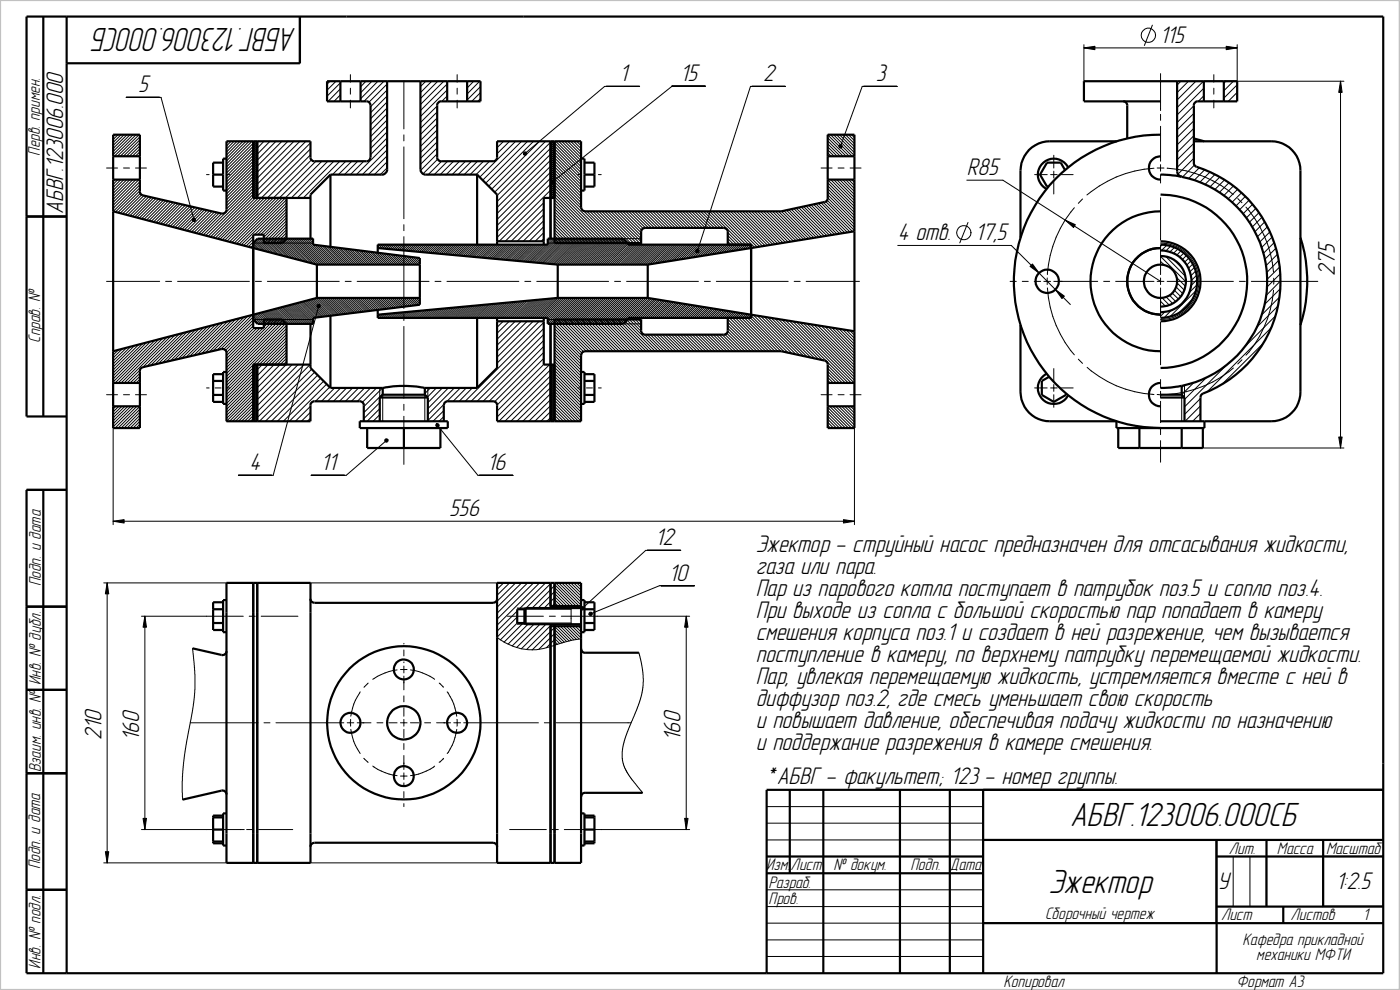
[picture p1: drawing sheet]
<svg xmlns="http://www.w3.org/2000/svg" width="297mm" height="210mm" viewBox="0 0 297 210" stroke-linecap="round" stroke-linejoin="round" font-family="sans-serif">
<defs><g id="words">
<g font-size="7.2">
<text x="62.9" y="5.9" transform="rotate(-180 62.9 5.9)">АБВГ.123006.000СБ</text>
<text x="227" y="175.3">АБВГ.123006.000СБ</text>
<text x="222.4" y="189.4">Эжектор</text>
</g>
<g font-size="5.1">
<text x="246" y="9.1">115</text>
<text x="131.4" y="17.2">1</text>
<text x="144.3" y="17.2">15</text>
<text x="161.9" y="17.2">2</text>
<text x="185.8" y="17.2">3</text>
<text x="29.3" y="19.6">5</text>
<text x="205.1" y="37.1">R85</text>
<text x="13.4" y="45.4" transform="rotate(-90 13.4 45.4)">АБВГ.123006.000</text>
<text x="190.5" y="51">4 отв.</text>
<text x="206.9" y="51">17,5</text>
<text x="283.2" y="58.5" transform="rotate(-90 283.2 58.5)">275</text>
<text x="53" y="99.7">4</text>
<text x="68.1" y="99.7">11</text>
<text x="103.4" y="99.7">16</text>
<text x="95.3" y="109.5">556</text>
<text x="139" y="115.7">12</text>
<text x="160.3" y="117.2">Эжектор - струйный насос предназначен для отсасывания жидкости,</text>
<text x="141.9" y="123.1">10</text>
<text x="160.3" y="121.8">газа или пара.</text>
<text x="160.3" y="126.5">Пар из парового котла поступает в патрубок поз.5 и сопло поз.4.</text>
<text x="160.3" y="131.2">При выходе из сопла с большой скоростью пар попадает в камеру</text>
<text x="160.3" y="135.8">смешения корпуса поз.1 и создает в ней разрежение, чем вызывается</text>
<text x="160.3" y="140.5">поступление в камеру, по верхнему патрубку перемещаемой жидкости.</text>
<text x="160.3" y="145.2">Пар, увлекая перемещаемую жидкость, устремляется вместе с ней в</text>
<text x="160.3" y="149.8">диффузор поз.2, где смесь уменьшает свою скорость</text>
<text x="160.3" y="154.5">и повышает давление, обеспечивая подачу жидкости по назначению</text>
<text x="21.5" y="156.9" transform="rotate(-90 21.5 156.9)">210</text>
<text x="29.5" y="157.1" transform="rotate(-90 29.5 157.1)">160</text>
<text x="144.4" y="157.1" transform="rotate(-90 144.4 157.1)">160</text>
<text x="160.3" y="159.1">и поддержание разрежения в камере смешения.</text>
<text x="162.6" y="166.4">*АБВГ - факультет; 123 - номер группы.</text>
<text x="258.3" y="188.6">У</text>
<text x="283.4" y="188.7">1:2.5</text>
</g>
<g font-size="3.6">
<text x="8.4" y="33.1" transform="rotate(-90 8.4 33.1)">Перв. примен.</text>
<text x="8.5" y="72.7" transform="rotate(-90 8.5 72.7)">Справ. №</text>
<text x="8.6" y="124.3" transform="rotate(-90 8.6 124.3)">Подп. и дата</text>
<text x="8.6" y="163.8" transform="rotate(-90 8.6 163.8)">Взаим. инв. № Инв. № дубл.</text>
<text x="8.6" y="184.4" transform="rotate(-90 8.6 184.4)">Подп. и дата</text>
<text x="162.6" y="184.7">Изм.Лист № докум.</text>
<text x="193.2" y="184.7">Подп. Дата</text>
<text x="260.7" y="181.1">Лит.</text>
<text x="270.9" y="181.1">Масса</text>
<text x="281.4" y="181.1">Масштаб</text>
<text x="163" y="188.4">Разраб.</text>
<text x="163.1" y="191.9">Пров.</text>
<text x="221.7" y="194.9">Сборочный чертеж</text>
<text x="259" y="195.1">Лист</text>
<text x="273.8" y="195.1">Листов</text>
<text x="289.1" y="195.1">1</text>
<text x="263.6" y="200.5">Кафедра прикладной</text>
<text x="266.5" y="203.8">механики МФТИ</text>
<text x="8.6" y="205.5" transform="rotate(-90 8.6 205.5)">Инв. № подл.</text>
<text x="212.9" y="209.5">Копировал</text>
<text x="262.3" y="209.5">Формат А3</text>
</g>
</g></defs>
<g fill="none" stroke="#000" stroke-width=".21">
<path d="M70 17.2l-.6 .7M71.3 17.2l-1.9 1.9M72.2 17.6l-2.8 2.8M72.2 18.8l-2.6 2.7M74.3 15.8v1.6M74.3 18.7v1.3M77.6 17.2l-1.1 1.2M78.9 17.2l-2.4 2.5M80.2 17.2l-3.7 3.8M81.4 17.2l-4.2 4.3M82.1 17.8l-3.8 3.9M82.1 19.1l-3.5 3.5"/>
<path d="M85.7 17.1v10.2M90.3 17.2l-1.1 1.2M91.6 17.2l-2.4 2.4M92.9 17.2l-3.7 3.7M94.1 17.2l-4.9 5M94.9 17.8l-5.7 5.7M94.9 19.1l-5.7 5.6M97 15.8v1.6M97 18.7v1.3M99.2 17.2l-.1 .2M100.5 17.2l-1.4 1.5M101.8 17.2l-2.7 2.7"/>
<path d="M101.9 18.4l-2.8 2.8M101.9 19.6l-1.8 1.9M135.7 18.3h-7.4l-16.9 14.3M142.6 18.3h.1M142.6 18.3h7M142.6 18.3l-25.4 20.3M166.6 18.3h-7.4l-11.2 35M190.3 18.3h-7.4l-4.6 12.7M230 10.2h32.5M230 9.5v7.7M244.5 5.3l-1.7 4.4M246.2 15.6v7.9"/>
<path d="M250.5 17.2l-.8 .8M252.1 17.2l-2.4 2.4M253.7 17.2l-4 4M255.3 17.2l-5.6 5.6M255.4 18.7l-5.7 5.7M255.4 17.2h29.7M257.5 15.8v1.6M257.5 18.7v1.3M260.1 17.2l-.5 .5M261.7 17.2l-2.1 2.1M262.5 19.6l-1.9 1.9M262.5 18l-2.9 2.8"/>
<path d="M262.5 9.5v7.7M284.4 17.2v77.8M22.6 35.6h2.3M24.4 38.1l-.4 .4M24.4 28.6l-.4 .4M25 38.1l-1 1M25.1 28.6l-1.1 1M25.7 38.1l-1.7 1.7M25.7 28.6l-1.7 1.6M26.2 35.6h1.3M26.3 38.1l-2.3 2.3M26.3 28.6l-2.3 2.3"/>
<path d="M26.8 20.7h7.4l6.9 25.9M26.9 38.1l-2.9 2.9M27 28.6l-3 2.9M27.6 38.1l-3.6 3.6M27.6 28.6l-3.6 3.5M28.2 38.1l-4.2 4.2M28.2 28.6l-4.2 4.2M28.7 35.6h2.4M28.8 38.1l-4.8 4.8M28.9 28.6l-4.6 4.5M29.5 38.1l-5.5 5.5M29.5 28.6l-4.6 4.5"/>
<path d="M29.7 38.6l-5.7 5.6M29.7 39.2l-5.7 5.6M29.7 39.8l-5.2 5.2M29.7 29l-4.2 4.1M29.7 29.7l-3.5 3.4M29.7 30.3l-2.9 2.8M29.7 30.9l-2.3 2.2M29.7 31.6l-1.6 1.5M29.7 32.2l-1 .9M29.7 32.9l-.4 .2M43.8 37h.6M45.6 37h1.3"/>
<path d="M48.2 37h.6M48.4 30l-.4 .4M49 30l-1 1M49.7 30l-1.7 1.6M50.3 30l-2.3 2.3M50.9 30l-2.9 2.9M51.6 30l-3.6 3.5M52.2 30l-4.2 4.2M52.8 30l-4.8 4.8M53.5 30l-5.5 5.4M53.7 39.6l.9 .9M53.7 39.2l.9 .8"/>
<path d="M53.7 38.8l.9 .8M53.7 38.4l.9 .8M53.7 37.9l.9 .9M53.7 37.5l.9 .9M53.7 37.1l.9 .8M53.7 36.7l.9 .8M53.7 36.2l.9 .9M53.7 35.8l.9 .9M53.7 35.4l.9 .8M53.7 35l.9 .8M53.7 34.5l.9 .9M53.7 34.1l.9 .9"/>
<path d="M53.7 33.7l.9 .8M53.7 33.3l.9 .8M53.7 32.9l.9 .8M53.7 32.4l.9 .9M53.7 32l.9 .9M53.7 31.6l.9 .8M53.7 31.2l.9 .8M53.7 30.7l.9 .9M53.7 30.3l.9 .9M53.7 30.4l-5.7 5.7M53.7 31.7l-5.7 5.6M53.7 32.9l-5.7 5.7"/>
<path d="M53.7 34.2l-5.7 5.7M53.7 35.5l-5.7 5.6M53.7 36.7l-5.7 5.7M53.7 38l-5.7 5.7M53.7 39.3l-10.6 10.5M53.8 30l.8 .7M53.9 30l-.2 .2M54.2 30l.4 .3M54.3 30l-.6 .6M54.6 30.6l-.9 .9M54.6 31l-.9 .9M54.6 31.9l-.9 .8"/>
<path d="M54.6 32.3l-.9 .8M54.6 33.1l-.9 .9M54.6 33.6l-.9 .8M54.6 34.4l-.9 .9M54.6 34.8l-.9 .9M54.6 35.7l-.9 .8M54.6 36.1l-.9 .9M54.6 37l-.9 .8M54.6 37.4l-.9 .8M54.6 38.2l-.9 .9M54.6 38.7l-.9 .8M54.6 39.5l-.9 .8"/>
<path d="M54.6 39.9l-.9 .9M54.7 30l-6.7 6.7M56 30l-8 8M57.3 30l-9.3 9.2M58.5 30l-10.5 10.5M59.8 30l-11.8 11.8M61.1 30l-13.1 13.1M62.4 30l-14.4 14.3M63.6 30l-20 20M64.9 30l-20.2 20.2M65.9 30.3l-20.2 20.2M65.9 31.6l-19.2 19.2"/>
<path d="M65.9 32.9l-18.2 18.1M66.1 33.9l-17.4 17.4M67 34.2l-17.3 17.4M68.3 34.2l-17.6 17.6M69.6 34.2l-7.8 7.8M70.8 34.2l-7.7 7.8M72.1 34.2l-7.8 7.8M72.2 20.1l-1.3 1.4M72.2 21.4l-.1 .1M73.4 34.2l-2.9 2.8M74.3 21.3v1.6M74.6 34.2l-2.8 2.8"/>
<path d="M75.9 34.2l-2.8 2.8M77.2 34.2l-2.9 2.8M82.1 33.1l-4 3.9M82.1 20.4l-3.5 3.5M82.1 21.6l-3.5 3.6M82.1 22.9l-3.5 3.6M82.1 24.2l-3.5 3.5M82.1 25.4l-3.5 3.6M82.1 26.7l-3.5 3.6M82.1 28l-3.5 3.5M82.1 29.3l-3.5 3.5M82.1 30.5l-6.5 6.5"/>
<path d="M82.1 31.8l-5.2 5.2M82.1 34.3l-2.7 2.7M82.1 35.6l-1.4 1.4M85.7 28.6v1.3M85.7 31.2v15.2M92.8 22.5l-3.6 3.5M92.8 23.7l-3.6 3.6M92.8 25l-3.6 3.5M92.8 26.3l-3.6 3.5M92.8 27.6l-3.6 3.5M92.8 28.8l-3.6 3.5M92.8 30.1l-3.6 3.5"/>
<path d="M92.8 31.4l-3.6 3.5M92.8 32.6l-3.6 3.6M92.8 33.8l-3.1 3.1M93.7 34.2l-2.9 2.8M94.9 20.4l-1.2 1.1M95 34.2l-2.9 2.8M96.2 34.2l-2.8 2.8M97 21.3v1.6M97.5 34.2l-2.8 2.8M98.8 34.2l-2.9 2.8M100 34.2l-2.8 2.8M101.3 34.2l-2.8 2.8"/>
<path d="M101.9 20.9l-.6 .6M102.6 34.2l-2.9 2.8M103.8 34.2l-2.8 2.8M105.6 30l-.1 .1M106.8 30l-1.3 1.3M108.1 30l-2.6 2.6M109.4 30l-7.6 7.6M110.7 30l-8.3 8.2M111.9 30l-8.9 8.9M113.2 30l-9.5 9.5M114.5 30l-10.2 10.1M115.7 30l-10.8 10.8"/>
<path d="M116.8 39.6l11.9 12M116.8 38.4l13.2 13.2M116.8 37.1l6.5 6.5M116.8 35.8l6.5 6.5M116.8 34.5l6.5 6.6M116.8 33.3l6.5 6.5M116.8 32l6.5 6.5M116.8 30.7l6.5 6.6M116.8 31.6l.8 .8M116.8 30.3l.8 .9M116.8 39.2l.8 .8M116.8 38.8l.8 .8"/>
<path d="M116.8 37.9l.8 .9M116.8 37.5l.8 .9M116.8 36.7l.8 .8M116.8 36.2l.8 .9M116.8 35.4l.8 .8M116.8 35l.8 .8M116.8 34.1l.8 .9M116.8 33.7l.8 .8M116.8 32.9l.8 .8M116.8 32.4l.8 .9M116.8 31.2l.8 .8M116.8 30l.8 .7"/>
<path d="M117 30l-11.5 11.5M117.3 30l6 6M117.4 30l-.6 .6M117.6 39.8l11.7 11.8M117.6 38.6l5.8 5.7M117.6 37.3l5.7 5.7M117.6 36l5.7 5.7M117.6 34.8l5.7 5.6M117.6 33.5l5.7 5.7M117.6 32.2l5.7 5.7M117.6 30.9l5.7 5.7M117.6 30.2l-.8 .8"/>
<path d="M117.6 30.6l-12.1 12.2M117.6 31l-.8 .9M117.6 31.5l-.8 .8M117.6 31.9l-12.1 12.1M117.6 32.3l-.8 .8M117.6 32.7l-.8 .9M117.6 33.1l-12.1 12.2M117.6 33.6l-.8 .8M117.6 34l-.8 .8M117.6 34.4l-12.1 12.2M117.6 34.8l-.8 .9M117.6 35.3l-.8 .8"/>
<path d="M117.6 35.7l-12.1 12.1M117.6 36.1l-.8 .9M117.6 36.5l-.8 .9M117.6 37l-12.1 12.1M117.6 37.4l-.8 .8M117.6 37.8l-.8 .9M117.6 38.2l-12.1 12.2M117.6 38.7l-.8 .8M117.6 39.1l-.8 .8M117.6 39.5l-11.7 11.7M117.6 39.9l-.8 .9M117.9 30l5.4 5.3"/>
<path d="M118.5 30l4.8 4.7M119.2 30l4.1 4.1M119.8 30l3.5 3.4M120.4 30l2.9 2.8M121.1 30l2.2 2.2M121.7 30l1.6 1.5M122.3 30l1 .9M122.6 37h.5M123 30l.3 .3M124.4 37h1.3M127 37h.6M174.2 35.6h2.3"/>
<path d="M175.6 39.4l5.7 5.7M175.6 38.8l5.7 5.6M175.6 38.1l5.7 5.7M175.6 33.1h.1M175.6 32.4l.8 .7M175.6 31.8l1.4 1.3M175.6 31.2l2 1.9M175.6 30.5l2.7 2.6M175.6 29.9l3.3 3.2M175.6 29.3l3.9 3.8M175.6 28.6l4.6 4.5M176.2 28.6l4.6 4.5"/>
<path d="M176.2 38.1l5.1 5.1M176.8 28.6l4.5 4.4M176.9 38.1l4.4 4.4M177.5 28.6l3.8 3.8M177.5 38.1l3.8 3.8M177.8 35.6h1.3M178.1 28.6l3.2 3.1M178.1 38.1l3.2 3.2M178.7 28.6l2.6 2.5M178.8 38.1l2.5 2.5M179.4 28.6l1.9 1.9M179.4 38.1l1.9 1.9"/>
<path d="M180 28.6l1.3 1.2M180 38.1l1.3 1.3M180.3 35.6h2.4M180.6 28.6l.7 .6M180.7 38.1l.6 .6M205.1 38.2h7.7l33.4 21.5M219.5 37h2.7M222.9 37h1.4M223.6 32.9v2.7M223.6 36.3v1.5M223.6 38.5v2.6M225 37h2.7"/>
<path d="M244.8 35.7a24.3 24.3 0 0 0-14.2 5.7M245.5 35.6h1.4M246.2 24.3v1.2M246.2 26.8v7.4M246.2 34.9v1.4M246.2 37v1.8M247.6 35.7a23.5 23.5 0 0 1 14 5.6M253.3 33.6l-3.4 3.4M253.3 32l-3.6 3.5M253.3 30.4l-3.6 3.5M253.3 28.8l-3.6 3.5M253.3 27.2l-3.6 3.5"/>
<path d="M253.3 25.6l-3.6 3.6M253.3 24l-3.6 3.6M253.3 22.4l-3.6 3.6M253.4 35l-2.5 2.5M254.4 35.6l-2.2 2.2M255.4 20.3l-1.2 1.2M255.6 36l-2.2 2.2M256.7 36.5l-2.1 2.2M257.5 21.3v1.6M257.8 37l-2.1 2.1M258.8 37.5l-2.1 2.1M259.8 38.1l-2.1 2.1"/>
<path d="M260.7 38.8l-2 2M261.7 39.5l-2.1 2M262.5 21.2l-.3 .3M22.6 59.7h11.3M29.7 40.5l-4.7 4.6M29.8 41l-4.3 4.2M30.1 41.3l-4.1 4M30.5 41.5l-4 4M31.1 41.6l-4 4M31.6 41.7l-4 4.1M32.1 41.9l-4 4M32.6 42l-4 4"/>
<path d="M33.1 42.1l-4.1 4M33.7 42.2l-4.2 4.1M34.2 42.3l-4.1 4.1M34.7 42.5l-4.1 4M35.1 59.7h1.3M35.2 42.5l-4.1 4.2M35.7 42.7l-4.1 4.1M36.2 42.8l-4.1 4.1M36.7 42.9l-4.1 4.2M37.3 43.1l-4.2 4.1M37.7 59.7h15.2M37.8 43.2l-4.2 4.1"/>
<path d="M38.3 43.3l-4.2 4.2M38.8 43.4l-4.2 4.2M39.3 43.5l-4.2 4.2M39.8 43.6l-4.2 4.3M40.3 43.8l-4.2 4.2M40.9 43.9l-4.3 4.2M41.4 44l-4.3 4.3M41.9 44.1l-4.3 4.3M42.4 44.2l-4.3 4.3M42.9 44.4l-4.3 4.2M43.4 44.4l-4.3 4.4M43.9 44.6l-4.3 4.3"/>
<path d="M44.5 44.7l-4.4 4.4M45 44.8l-4.4 4.4M45.5 45l-4.4 4.3M46 45.1l-4.3 4.3M46.5 45.2l-4.3 4.4M47 45.3l-4.4 4.4M53.7 41.7l.2 .3M53.7 41.3l.7 .7M53.7 40.9l.9 .8M53.7 40.5l.9 .8M53.7 40l.9 .9M53.7 40.6l-9.5 9.5"/>
<path d="M53.7 41.8l-8.5 8.6M53.7 50.1l-2 2M53.7 50.7l-1.5 1.5M53.7 51.4l-1 .9M53.7 52l-.5 .5M53.7 51.5l1.5 1.5M53.7 52.3l.4 .4M53.7 51.9l1 .9M53.9 51.3l1.9 1.8M54.1 51.1l2.2 2.2M54.2 59.7h1.3M54.4 50.9l2.5 2.6"/>
<path d="M54.6 40.8l-.9 .8M54.6 41.2l-.8 .8M54.6 50.7l2.9 2.9M54.8 42l-8.6 8.6M54.9 50.6l3.2 3.2M55.4 50.6l3.3 3.3M55.8 50.6l3.4 3.5M56 50.6h4.8M56.1 42l-8.9 8.9M56.2 50.6l3.6 3.6M56.6 50.6l3.8 3.8M56.7 59.7h15.3"/>
<path d="M57.1 50.6l3.9 3.9M57.4 42l-9.2 9.1M57.5 50.6l4 4.1M57.9 50.6l4.2 4.2M58.3 50.6l4.4 4.3M58.6 42l-9.4 9.4M58.8 50.6l4.4 4.5M59.2 50.6l4.6 4.6M59.6 50.6l4.8 4.8M59.9 42l-9.7 9.7M60 50.6l5 4.9M60.5 50.6l5 5.1"/>
<path d="M60.8 46.8l-4.8 4.8M60.8 42.4l-9.6 9.5M60.8 43l-6.8 6.8M60.8 43.6l-6.1 6.2M60.8 44.3l-5.5 5.5M60.8 44.9l-4.9 4.9M60.8 45.6l-4.8 4.7M60.8 46.2l-4.8 4.8M60.8 47.5l-4.1 4.1M60.8 48.1l-3.5 3.5M60.8 48.7l-2.8 2.9M60.8 49.4l-2.2 2.2"/>
<path d="M60.8 50l-1.6 1.6M60.9 50.6l5.2 5.2M61.3 50.6l5.4 5.4M61.7 50.6l5.5 5.5M62.1 50.6l5.5 5.5M62.6 50.6l5.5 5.5M63 50.6l5.5 5.5M63.4 50.6l5.5 5.5M63.8 50.6l5.5 5.5M64.3 50.6l5.5 5.5M64.7 50.6l5.5 5.5M65.1 50.6l5.5 5.5"/>
<path d="M65.5 50.6l.9 .9M65.9 41.7l-.3 .3M66 50.6l.4 .5M66.4 50.6v1h-12.7M66.8 51.9l4.2 4.2M67.4 52l4.1 4.1M67.8 52.1l4.1 4M68.3 52.1l4 4M68.8 52.2l3.9 3.9M69.3 52.2l3.9 3.9M69.8 52.3l3.8 3.8M70.2 52.4l3.8 3.7"/>
<path d="M70.7 52.5l3.7 3.6M71.2 52.5l3.6 3.6M71.7 52.5l3.6 3.6M72.2 52.6l3.5 3.5M72.7 52.7l3.4 3.4M73.2 52.7l3.3 3.4M73.2 59.7h1.3M73.6 52.8l3.4 3.3M74.1 52.9l3.3 3.2M74.6 52.9l3.2 3.2M75.1 53l3.1 3.1M75.6 53l3.1 3.1"/>
<path d="M75.8 59.7h15.2M76.1 53.1l3 3M76.5 53.2l3 2.9M77 53.2l2.9 2.9M77.5 53.3l2.8 2.8M78 53.3l2.8 2.8M78.5 53.4l2.7 2.7M79 53.5l2.6 2.6M79.5 53.5l2.5 2.6M79.9 53.6l2.6 2.5M80.3 51.9l-.2 .1M80.4 53.6l2.5 2.5"/>
<path d="M80.7 51.9l-.6 .5M80.9 53.7l2.4 2.4M81.1 51.9l-.7 .7M81.4 53.8l2.3 2.3M81.5 51.9l-.7 .8M81.9 53.8l2.3 2.3M82 51.9l-.8 .8M82.3 53.9l2.3 2.2M82.4 51.9l-.9 .8M82.8 51.9l-.9 .8M82.8 53.9l2.2 2.2M83.2 51.9l-.9 .9"/>
<path d="M83.3 54l2.1 2.1M83.7 51.9l-1 .9M83.8 54.1l2.1 2M84.1 51.9l-1 1M84.3 54.1l2 2M84.5 51.9l-1 1M84.8 54.2l1.9 1.9M84.9 51.9l-1 1.1M85.3 54.2l1.8 1.9M85.3 51.9l-1.1 1.1M85.7 47.7v1.2M85.7 50.2v15.2"/>
<path d="M85.7 54.3l1.8 1.8M85.8 51.9l-1.2 1.1M86.2 51.9l-1.2 1.1M86.2 54.4l1.8 1.7M86.6 51.9l-1.2 1.2M86.7 54.4l1.7 1.7M87 51.9l-1.2 1.2M87.2 54.5l1.6 1.6M87.5 51.9l-1.3 1.3M87.7 54.6l1.4 1.4M87.9 51.9l-1.3 1.3M88.1 54.6l1 .9"/>
<path d="M88.3 51.9l-1.3 1.3M88.6 54.7l.5 .4M88.7 51.9l-1.4 1.4M89.2 51.9l-1.5 1.4M89.6 51.9l-1.5 1.4M90 51.9l-1.5 1.5M90.4 51.9l-1.5 1.5M90.8 51.9l-1.5 1.6M91.3 51.9l-1.6 1.6M91.7 51.9l-1.7 1.6M92.1 51.9l-1.7 1.7M92.3 59.7h1.3"/>
<path d="M92.5 51.9l-1.7 1.7M93 51.9l-1.8 1.7M93.4 51.9l-1.8 1.8M93.8 51.9l-1.8 1.8M94.2 51.9l-1.8 1.8M94.7 51.9l-1.9 1.9M94.8 59.7h15.3M95.1 51.9l-1.9 1.9M95.5 51.9l-1.9 1.9M95.9 51.9l-2 2M96.4 51.9l-2.1 2M96.8 51.9l-2.1 2"/>
<path d="M97.2 51.9l-2.1 2.1M97.6 51.9l-2.1 2.1M98 51.9l-2.1 2.2M98.5 51.9l-2.2 2.2M98.9 51.9l-2.3 2.2M99.3 51.9l-2.3 2.3M99.7 51.9l-2.3 2.3M100.2 51.9l-2.4 2.3M100.6 51.9l-2.4 2.4M101 51.9l-2.4 2.4M101.4 51.9l-2.4 2.5M101.9 51.9l-2.5 2.5"/>
<path d="M102.3 51.9l-2.6 2.5M102.7 51.9l-2.6 2.5M103.1 51.9l-2.6 2.6M103.5 51.9l-2.6 2.6M104 51.9l-2.7 2.7M104.4 51.9l-2.7 2.7M104.8 51.9l-2.7 2.8M105.2 51.9l-2.8 2.8M105.7 51.9l-2.9 2.8M106.1 51.9l-2.8 2.8M106.5 51.9l-2.9 2.9M106.9 51.9l-2.9 2.9"/>
<path d="M107.4 51.9l-3 3M107.8 51.9l-3 3M108.2 51.9l-3 3M108.6 51.9l-3.1 3M109.1 51.9l-3.1 3.1M109.5 51.9l-3.2 3.1M109.9 51.9l-3.2 3.2M110.3 51.9l-3.2 3.2M110.7 51.9l-3.2 3.2M111.2 51.9l-3.3 3.3M111.3 59.7h1.3M111.6 51.9l-3.3 3.3"/>
<path d="M112 51.9l-3.3 3.3M112.4 51.9l-3.3 3.4M112.9 51.9l-3.5 3.4M113.3 51.9l-3.5 3.4M113.7 51.9l-3.5 3.5M113.9 59.7h15.2M114.1 51.9l-3.5 3.5M114.6 51.9l-3.6 3.6M115 51.9l-3.6 3.6M115.4 43l-8.2 8.2M115.4 50.6l-.6 .6M115.4 48.1l-3.1 3.1"/>
<path d="M115.4 44.3l-6.9 6.9M115.4 45.6l-5.7 5.6M115.4 46.8l-4.4 4.4M115.4 49.4l-1.9 1.8M115.4 51.9l-3.6 3.6M115.8 51.9l-3.7 3.7M116.2 51.6h17M116.7 50.6l-.5 .5M116.8 40.9l10.6 10.7M116.8 41.7l.2 .3M116.8 41.3l.6 .7M116.8 40.5l.8 .8"/>
<path d="M116.8 40l.8 .9M117.1 50.6l-.9 .9M117.5 50.6l-5 5M117.6 51.3l.3 .3M117.6 50l1.6 1.6M117.6 49.4l2.2 2.2M117.6 48.7l2.8 2.9M117.6 48.1l3.5 3.5M117.6 47.5l4.1 4.1M117.6 46.8l4.7 4.8M117.6 46.2l5.4 5.4M117.6 45.6l6 6"/>
<path d="M117.6 44.9l6.6 6.7M117.6 44.3l7.3 7.3M117.6 43.6l7.9 8M117.6 43l8.6 8.6M117.6 42.4l9.2 9.2M117.6 41.1l10.5 10.5M117.6 40.3l-.8 .9M117.6 40.8l-1.2 1.2M117.6 41.2l-.8 .8M117.6 41.6l-.3 .4M117.9 50.6l-5 5M118.4 50.6l-5.1 5.1"/>
<path d="M118.8 50.6l-5.1 5.1M119.2 50.6l-5.1 5.2M119.6 50.6l-5.1 5.2M120.1 50.6l-5.2 5.2M120.5 50.6l-5.3 5.2M120.9 50.6l-5.3 5.3M121.3 50.6l-5.3 5.3M121.8 50.6l-5.4 5.4M122.2 50.6l-5.4 5.4M122.6 50.6l-5.4 5.4M123 50.6l-5.4 5.4M123.4 50.6l-5.5 5.5"/>
<path d="M123.8 44.7l6.8 6.9M123.9 50.6l-5.6 5.5M124.3 50.6l-5.6 5.5M124.5 44.8l6.7 6.8M124.7 50.6l-5.5 5.5M125.1 44.8l6.8 6.8M125.1 50.6l-5.5 5.5M125.6 50.6l-5.6 5.5M125.8 44.8l6.7 6.8M126 50.6l-5.6 5.5M126.4 44.8l6.7 6.8M126.4 50.6l-5.5 5.5"/>
<path d="M126.8 50.6l-5.5 5.5M127 44.8l6.8 6.8M127.3 50.6l-5.6 5.5M127.7 44.8l6.7 6.8M127.7 50.6l-5.6 5.5M128.1 50.6l-5.5 5.5M128.3 44.8l6.7 6.8M128.5 50.6l-5.5 5.5M128.9 44.8l6.8 6.8M128.9 50.6l-5.5 5.5M129.4 50.6l-5.6 5.5M129.6 44.8l6.4 6.5"/>
<path d="M129.8 50.6l-5.6 5.5M130.2 44.8l5.8 5.8h-18.4l.9 1M130.2 50.6l-5.5 5.5M130.4 59.7h1.3M130.6 50.6l-5.5 5.5M130.9 44.8l5.1 5.2M131.1 50.6l-5.6 5.5M131.5 44.8l4.5 4.6M131.5 50.6l-5.6 5.5M131.9 50.6l-5.5 5.5M132.1 44.8l4 4M132.3 50.7l-5.5 5.4"/>
<path d="M132.5 50.9l-5.3 5.2M132.7 51.1l-5.1 5M132.8 44.8l3.6 3.7M132.9 51.3l-4.8 4.8M132.9 59.7h15.3M133.1 51.5l-4.6 4.6M133.2 51.9l-4.3 4.2M133.4 44.8l3.5 3.5M133.6 51.9l-4.3 4.2M134 44.8l3.6 3.5M134 51.9l-4.2 4.2M134.5 51.9l-4.3 4.2"/>
<path d="M134.7 44.8l3.5 3.5M134.9 51.9l-4.3 4.2M135.3 44.8l3.6 3.5M135.3 51.9l-4.3 4.2M135.7 51.9l-4.2 4.2M135.9 44.8l3.6 3.5M136.1 51.9l-4.2 4.2M136.6 44.8l3.5 3.5M136.6 51.9l-4.3 4.2M137 51.9l-4.2 4.2M137.2 44.8l3.6 3.5M137.4 51.9l-4.2 4.2"/>
<path d="M137.8 44.8l3.6 3.5M137.8 51.9l-4.2 4.2M138.3 51.9l-4.3 4.2M138.5 44.8l3.5 3.5M138.7 51.9l-4.2 4.2M139.1 44.8l3.6 3.5M139.1 51.9l-4.2 4.2M139.5 51.9l-4.2 4.2M139.7 44.8l3.6 3.5M140 51.9l-4.3 4.2M140.4 44.8l3.5 3.5M140.4 51.9l-4.3 4.2"/>
<path d="M140.8 51.9l-4.2 4.2M141 44.8l3.6 3.5M141.2 51.9l-4.2 4.2M141.6 44.8l3.6 3.5M141.6 51.9l-4.2 4.2M142.1 51.9l-4.2 4.1M142.3 44.8l3.5 3.5M142.5 51.9l-4.1 4.1M142.9 44.8l3.6 3.5M142.9 51.9l-4 4M143.3 51.9l-3.9 3.9M143.6 44.8l3.5 3.5"/>
<path d="M143.8 51.9l-3.9 3.9M144.2 44.8l3.5 3.5M144.2 51.9l-3.8 3.8M144.6 51.9l-3.7 3.7M144.8 44.8l3.6 3.5M145 51.9l-3.6 3.6M145.5 44.8l3.5 3.5M145.5 51.9l-3.6 3.5M145.9 51.9l-3.4 3.4M146.1 44.8l3.5 3.5M146.3 51.9l-3.4 3.3M146.7 44.8l3.6 3.5"/>
<path d="M146.7 51.9l-3.3 3.3M147.2 51.9l-3.3 3.2M147.4 44.8l3.5 3.5M147.6 51.9l-3.2 3.1M148 44.8l3.6 3.5M148 51.9l-3.1 3M148.4 51.9l-2.9 3M148.6 44.8l3.6 3.5M148.8 51.9l-2.8 2.9M149.3 44.8l3.5 3.5M149.3 51.9l-2.8 2.8M149.4 59.7h1.3"/>
<path d="M149.7 51.9l-2.7 2.7M149.9 44.8l3.6 3.5M150.1 51.9l-2.6 2.6M150.5 44.8l7.1 7.1M150.5 51.9l-2.5 2.5M151 51.9l-2.5 2.5M151.2 44.8l7 7.1M151.4 51.9l-2.4 2.4M151.8 44.8l7.1 7.1M151.8 51.9l-2.3 2.3M152 59.7h15.2M152.2 51.9l-2.2 2.2"/>
<path d="M152.4 44.8l7.7 7.7M152.7 51.9l-2.2 2.1M153.1 44.8l7.6 7.6M153.1 51.9l-2.1 2M153.5 51.9l-2 1.9M153.7 44.8l7.5 7.5M153.9 51.9l-1.9 1.9M154.3 44.8l7.5 7.4M154.3 51.9l-1.8 1.8M154.4 51.2l.7 .7M154.4 50.6l1.3 1.3M154.4 50l1.9 1.9"/>
<path d="M154.4 49.3l2.6 2.6M154.8 51.9l-1.8 1.7M155 44.8l7.3 7.3M155.2 51.9l-1.7 1.7M155.6 44.8l7.3 7.2M155.6 51.9l-1.5 1.6M156 51.9l-1.4 1.5M156.3 44.8l7.1 7.1M156.5 51.9l-1.4 1.4M156.9 44.8l7.1 7.1M156.9 51.9l-1.3 1.3M157.3 51.9l-1.3 1.2"/>
<path d="M157.5 44.8l7 7M157.7 51.9l-1.2 1.1M158.2 44.8l6.8 6.9M158.2 51.9l-1.1 1.1M158.6 51.9l-1 1M158.8 44.8l6.8 6.8M159 51.9l-.9 .9M159.3 51.9l-.7 .8M159.4 44.8l6.7 6.7M159.6 52.6l-.3-.2-.2 .3M160.1 44.8l6.6 6.6M160.7 44.8l6.5 6.6"/>
<path d="M161.3 44.8l6.5 6.5M162 44.8l6.3 6.3M162.6 44.8l6.3 6.3M163.2 44.8l6.2 6.2M163.9 44.8l6.1 6.1M164.5 44.8l6 6M165.1 44.8l5.9 5.9M165.8 44.8l5.8 5.8M166.3 44.7l5.8 5.8M166.8 44.6l5.9 5.9M167.3 44.5l5.9 5.9M167.9 44.4l5.9 5.9"/>
<path d="M168.4 44.2l5.9 6M168.5 59.7h1.3M168.9 44.2l6 5.9M169.4 44l6 6M170 43.9l6 6M170.5 43.8l6 6M171 43.7l6.1 6M171 59.7h11.3M171.5 43.6l6.1 6.1M172 43.5l6.1 6.1M172.6 43.3l6.1 6.2M173.1 43.3l6.1 6.1"/>
<path d="M173.6 43.1l6.2 6.2M174.2 43l6.1 6.2M174.7 42.9l6.2 6.2M175.2 42.8l6.1 6.1M175.5 42.5l5.8 5.8M175.6 42l5.7 5.6M175.6 41.3l5.7 5.7M175.6 40.7l5.7 5.7M175.6 40l5.7 5.7M190.5 52.1h24l12.6 12.5M205.4 47.2l-1.8 4.3M214.3 59.7h1.3"/>
<path d="M216.9 59.7h1.2M219.4 59.7h1.4M221.4 59.7h1.5M222.2 59v1.4M223.6 59.7h9.3M227.9 44.1a24 24 0 0 0-5.7 14.2M229.7 42.2l-.9 .9M234.1 59.7h1.3M236.7 59.7h8.1M245.5 59.7h1.4M246.2 51.6a8.1 8.1 0 0 1 8.1 8.1 8.1 8.1 0 0 1-8.1 8.1M246.2 55.5l.8 .7"/>
<path d="M246.2 54.4l5.4 5.4M246.2 42v8.9M246.2 52v6.3M246.2 59v1.4M246.5 51.9l-.3 .4M247.3 54.4l4.2 4.2M247.5 52l-1.1 1.1M247.6 59.7h14.1M248.4 52.2l-1 1M249 55.1l1.7 1.7M249.2 52.5l-1 .9M249.6 58.9l1.9 1.8"/>
<path d="M249.9 52.8l-.9 .9M250.5 53.2l-.8 .9M251.2 53.7l-.9 .8M251.7 54.2l-.8 .8M252.2 54.7l-.9 .9M252.6 55.3l-.8 .9M253.1 56l-1 .9M253.4 56.7l-1 1M253.7 57.5l-1.1 1M253.9 58.4l-1.1 1.1M254 59.3l-1.3 1.3M262.6 40.2l-2 2"/>
<path d="M262.6 42.1l.9 .9M262.9 59.7h1.3M263.4 40.9l-2 2M264.2 41.7l-2 2M264.3 43.9a23.9 23.9 0 0 1 5.9 13.8M265 42.5l-2 2M265.5 59.7h14.1M265.7 43.3l-2 2M266.4 44.2l-2 2M267.1 45.1l-2.1 2.1M267.7 46.1l-2 2M268.3 47.1l-2.1 2"/>
<path d="M268.9 48.1l-2.1 2.1M269.4 49.2l-2.1 2.2M269.9 50.3l-2.2 2.2M270.2 59v1.3M270.3 51.5l-2.2 2.2M270.7 52.7l-2.3 2.3M271 53.9l-2.4 2.4M271.3 55.2l-2.5 2.6M271.5 56.6l-2.7 2.7M271.6 58.1l-2.8 2.8M271.7 59.6l-3.1 3.1M24.3 74.5l-.3 .2"/>
<path d="M25.1 74.3l-1.1 1M26 74l-2 1.9M26.8 73.8l-2.8 2.8M27.7 73.6l-3.7 3.6M28.5 73.3l-4.5 4.6M29.4 73.1l-5.4 5.4M29.7 78.5l-2.7 2.7M29.7 79.2l-2.1 2M29.7 79.8l-1.5 1.4M30.3 72.9l-6.3 6.2M31.1 72.6l-7.1 7.2M32 72.4l-8 8"/>
<path d="M32.9 72.2l-8.9 8.8M33.7 72l-9.3 9.2M34.5 71.8l-9.4 9.4M35.4 71.5l-9.7 9.7M36.3 71.3l-10 9.9M37.1 71.1l-6.8 6.8M38 70.9l-6.8 6.8M38.9 70.7l-6.9 6.8M39.7 70.4l-6.9 6.9M40.6 70.2l-7 6.9M41.4 70l-6.9 7M42.3 69.7l-7 7.1"/>
<path d="M43.2 69.5l-7.1 7.1M44 69.3l-7.1 7.1M44.9 69l-7.1 7.2M45.8 68.8l-7.2 7.2M46.6 68.6l-7.2 7.2M47.5 68.4l-7.3 7.2M48.3 68.2l-7.2 7.2M49.2 67.9l-7.3 7.3M50 67.7l-7.3 7.4M50.9 67.5l-7.4 7.3M51.8 67.3l-7.4 7.4M52.6 67l-7.4 7.5"/>
<path d="M53.5 66.8l-7.5 7.5M53.7 79.8l.9 .9M53.7 79.4l.9 .9M53.7 79l.9 .8M53.7 78.6l.9 .8M53.7 78.1l.9 .9M53.7 77.7l.9 .9M53.7 67.9l-6.2 6.2M53.7 69.1l-5.7 5.7M53.7 67.2l-6.9 6.9M53.7 68.5l-5.9 5.8M53.7 77.4l-5.7 5.7"/>
<path d="M53.7 78.7l-5.7 5.6M53.7 79.9l-5.7 5.7M53.7 67.6l1.2 1.1M53.7 67.1l1.6 1.6M53.7 66.8l2 1.9M53.7 67.8h12.7v.9M53.8 77.3l.8 .8M53.9 69.6l-5.9 5.8M53.9 77.3l-.2 .3M54.1 66.7l2 2M54.2 77.3l.4 .4M54.4 66.5l2.2 2.2"/>
<path d="M54.5 69.6l-6.5 6.5M54.6 77.6l-.9 .8M54.6 78l-.9 .9M54.6 78.9l-.9 .8M54.6 79.3l-.9 .8M54.7 66.5l2.3 2.2M55.1 66.4l2.3 2.3M55.2 69.6l-7.2 7.1M55.4 66.3l2.4 2.4M55.7 66.2l2.6 2.5M55.8 69.6l-7.8 7.7M56 66.1l2.7 2.6"/>
<path d="M56.3 67.8l-.3 .3M56.4 66l2.7 2.7M56.7 66l2.8 2.7M56.9 67.8l-.9 .9M57.1 65.9l2.8 2.8M57.4 65.8l3 2.9M57.6 67.8l-1.6 1.6M57.7 65.7l3.1 3h-4.8M58.1 65.6l3.1 3.1M58.2 67.8l-10.2 10.2M58.4 65.5l3.2 3.2M58.8 65.4l3.3 3.3"/>
<path d="M58.8 67.8l-10.8 10.8M59.1 65.3l3.4 3.4M59.4 65.2l3.5 3.5M59.5 67.8l-11.5 11.4M59.8 65.2l3.5 3.5M60 67.9l-12 12M60.1 65.1l3.7 3.6M60.3 68.2l-12.3 12.3M60.4 65l3.8 3.7M60.6 68.6l-12.6 12.6M60.7 64.9l3.9 3.8M60.8 71l-12.8 12.7"/>
<path d="M60.8 72.2l-12.8 12.8M60.8 73.5l-12.8 12.7M60.8 74.8l-12.8 12.7M60.8 76l-12.8 12.8M60.8 77.3l-12.1 12.1M60.8 69.7l-12.8 12.7M60.8 69l-12.8 12.8M60.8 70.3l-7.1 7M60.8 71.6l-5.8 5.7M60.8 72.9l-4.5 4.4M60.8 74.1l-3.3 3.2M60.8 75.4l-2 1.9"/>
<path d="M60.8 76.7l-.7 .6M61.1 64.8l3.9 3.9M61.4 64.7l4 4M61.8 64.6l4.1 4.1M62 77.3l-12 12.1M62.1 64.6l4.2 4.1M62.4 64.5l4 4M62.8 64.4l3.6 3.6M63.1 64.3l3.3 3.3M63.2 77.3l-12 12.1M63.5 64.2l3.2 3.2M63.8 64.1l3.3 3.3"/>
<path d="M64.1 64l3.3 3.3M64.4 63.9l3.4 3.4M64.5 77.3l-12 12.1M64.8 63.8l3.4 3.4M65.1 63.8l3.4 3.4M65.4 63.7l3.5 3.4M65.8 77.3l-12 12.1M65.8 63.6l3.5 3.5M66.1 78.3l-11.1 11.1M66.1 63.5l3.6 3.6M66.5 63.4l3.6 3.6M66.8 79l-10.5 10.4"/>
<path d="M66.8 63.3l3.6 3.7M67.1 63.2l3.7 3.7M67.4 79.6l-9.8 9.8M67.5 63.2l3.7 3.6M67.6 64.9l-9.6 35.9h-7.4M67.9 63.2l3.7 3.6M68.4 63.2l3.5 3.6M68.8 63.2l3.5 3.5M69.2 63.2l3.5 3.5M69.6 63.2l3.5 3.4M70.1 63.2l3.3 3.4M70.5 63.2l3.3 3.3"/>
<path d="M70.9 63.2l3.3 3.3M71.3 63.2l3.3 3.2M71.8 63.2l3.2 3.2M72.2 63.2l3.1 3.1M72.6 63.2l3.1 3.1M73 63.2l3.1 3.1M73.4 63.2l3.1 3M73.9 63.2l2.9 3M74.3 63.2l2.9 2.9M74.7 63.2l2.9 2.8M75.1 63.2l2.9 2.8M75.6 63.2l2.8 2.8"/>
<path d="M76 63.2l2.7 2.7M76.4 63.2l2.7 2.7M76.8 63.2l2.7 2.6M77.3 63.2l2.5 2.6M77.7 63.2l2.5 2.5M78.1 63.2l2.5 2.5M78.5 63.2l2.5 2.4M79 63.2l2.4 2.4M79.4 63.2l2.3 2.3M79.8 63.2l2.3 2.3M80.2 66.8h-.1M80.2 63.2l2.3 2.2"/>
<path d="M80.6 63.2l2.2 2.2M80.7 66.7l-.6 .5M81.1 63.2l2.1 2.2M81.2 66.6l-.9 .8M81.5 63.2l2.1 2.1M81.6 66.6l-.8 .8M81.9 63.2l2.1 2.1M82.1 66.5l-.9 .9M82.3 63.2l2.1 2M82.5 66.5l-.9 .9M82.8 63.2l2 2M83 66.5l-1 .9"/>
<path d="M83.2 63.2l1.9 1.9M83.5 66.4l-1 1M83.6 63.2l1.9 1.9M83.9 66.4l-1 1M84 63.2l1.9 1.8M84.4 66.3l-1.1 1.1M84.5 63.2l1.7 1.8M84.9 66.3l-1.2 1.1M84.9 63.2l1.7 1.7M85.3 63.2l1.7 1.7M85.3 66.3l-1.1 1.1M85.7 66.7v1.3"/>
<path d="M85.7 69.3v15.2M85.7 63.2l1.7 1.7M85.8 66.2l-1.2 1.2M86.1 63.2l1.7 1.6M86.3 66.2l-1.3 1.2M86.6 63.2l1.5 1.5M86.7 66.1l-1.3 1.3M87 63.2l1.5 1.5M87.2 66.1l-1.3 1.3M87.4 63.2l1.5 1.4M87.7 66l-1.4 1.4M87.8 63.2l1.3 1.2"/>
<path d="M88.1 66l-1.4 1.4M88.3 63.2l.8 .8M88.6 66l-1.5 1.4M88.7 63.2l.4 .4M89.1 65.9l-1.6 1.5M89.5 65.9l-1.5 1.5M90 65.8l-1.6 1.6M90.5 65.8l-1.7 1.6M91 65.7l-1.8 1.7M91.4 65.7l-1.7 1.7M91.9 65.7l-1.8 1.7M92.4 65.6l-1.9 1.8"/>
<path d="M92.8 65.6l-1.9 1.8M93.3 65.5l-1.9 1.9M93.8 65.5l-2 1.9M94.2 65.4l-2 2M94.7 65.4l-2.1 2M95.2 65.4l-2.2 2M95.6 65.3l-2.1 2.1M96.1 65.3l-2.2 2.1M96.6 65.2l-2.3 2.2M97 65.2l-2.3 2.2M97.5 65.2l-2.3 2.2M98 65.1l-2.4 2.3"/>
<path d="M98.4 65.1l-2.4 2.3M98.9 65l-2.5 2.4M99.4 65l-2.5 2.4M99.8 64.9l-2.5 2.5M100.3 64.9l-2.6 2.5M100.8 64.9l-2.7 2.5M101.2 64.8l-2.6 2.6M101.7 64.8l-2.7 2.6M102.2 64.7l-2.8 2.7M102.6 64.7l-2.8 2.7M103.1 64.6l-2.9 2.8M103.5 64.6l-2.8 2.8"/>
<path d="M104 64.5l-2.9 2.9M104.5 64.5l-3 2.9M104.9 64.4l-3 3M105.4 64.4l-3 3M105.9 64.3l-3.1 3.1M106.3 64.3l-3.1 3.1M106.8 68.2l-1.3 1.2M106.8 64.3l-3.2 3.1M107.3 64.2l-3.2 3.2M107.7 64.2l-3.2 3.2M108 68.2l-2.5 2.5M108.2 64.1l-3.3 3.3"/>
<path d="M108.7 64.1l-3.4 3.3M109.1 64.1l-3.4 3.3M109.3 68.2l-3.8 3.8M109.6 64l-3.4 3.4M110.1 64l-3.5 3.4M110.5 63.9l-3.5 3.5M110.6 68.2l-5.1 5M111 63.9l-3.6 3.5M111.5 63.8l-3.6 3.6M111.8 68.2l-6.3 6.3M111.9 63.8l-3.6 3.6M112.4 63.8l-3.7 3.6"/>
<path d="M112.9 63.7l-3.8 3.7M113.1 68.2l-7.6 7.6M113.4 63.7l-3.8 3.7M113.8 63.6l-3.8 3.8M114.3 63.6l-3.9 3.8M114.4 68.2l-8.9 8.8M114.8 63.5l-4 3.9M115.2 63.5l-3.9 3.9M115.4 77.3l-9.9 9.9M115.4 76l-9.9 9.9M115.4 74.8l-10.5 10.4M115.4 73.5l-11.6 11.6"/>
<path d="M115.4 72.2l-12.9 12.9M115.4 71l-14.2 14.1M115.4 69.7l-15.5 15.4M115.4 68.4l-16.7 16.7M115.7 63.5l-4 3.9M116.2 63.4l-4.1 4M116.2 67.8h17M116.6 77.3l-11.1 11.2M116.6 63.4l-4.1 4M116.8 79l6.5 6.5M116.8 77.7l6.5 6.5M116.8 79.8l.8 .9"/>
<path d="M116.8 79.4l.8 .9M116.8 78.6l.8 .8M116.8 78.1l.8 .9M116.8 77.3l.8 .8M117 77.3l-.2 .3M117.1 63.3l-4.2 4.1M117.3 77.3l.3 .4M117.4 77.3l-.6 .7M117.6 63.3l-4.2 4.1M117.6 79.2l5.7 5.7M117.6 77.9l5.7 5.7M117.6 77.3l5.7 5.7"/>
<path d="M117.6 76.7l5.7 5.6M117.6 76l5.7 5.7M117.6 75.4l5.7 5.7M117.6 74.8l5.7 5.6M117.6 74.1l5.7 5.7M117.6 73.5l5.7 5.7M117.6 72.9l5.7 5.6M117.6 72.2l5.7 5.7M117.6 71.6l5.7 5.7M117.6 71l5.7 5.6M117.6 70.3l5.7 5.7M117.6 69.7l5.7 5.7"/>
<path d="M117.6 69l5.8 5.9M117.6 68.4l6.2 6.2M117.6 67.8l6.8 6.7M117.6 77.6l-11.8 11.8M117.6 78l-.8 .9M117.6 78.4l-.8 .9M117.6 78.9l-10.5 10.5M117.6 79.3l-.8 .8M117.6 79.7l-.8 .9M117.6 68.7h18.4M118 63.2l-4.2 4.2M118.3 67.8l6.7 6.7"/>
<path d="M118.4 63.2l-4.2 4.2M118.9 63.2l-4.3 4.2M118.9 67.8l6.7 6.7M119.3 63.2l-4.2 4.2M119.5 67.8l6.8 6.7M119.7 63.2l-4.2 4.2M120.1 63.2l-4.2 4.2M120.2 67.8l6.7 6.7M120.6 63.2l-4.4 4.4M120.8 67.8l6.8 6.7M121 63.2l-4.8 4.8M121.4 63.2l-5.2 5.2"/>
<path d="M121.5 67.8l6.7 6.7M121.8 63.2l-5.5 5.5M122.1 67.8l6.7 6.7M122.3 63.2l-5.5 5.5M122.7 63.2l-5.5 5.5M122.7 67.8l6.8 6.7M123.1 63.2l-5.5 5.5M123.4 67.8l6.7 6.7M123.5 63.2l-5.5 5.5M124 63.2l-5.6 5.5M124 67.8l6.7 6.7M124.4 63.2l-5.5 5.5"/>
<path d="M124.6 67.8l6.8 6.7M124.8 63.2l-5.5 5.5M125.2 63.2l-5.5 5.5M125.3 67.8l6.7 6.7M125.6 63.2l-5.5 5.5M125.9 67.8l6.7 6.7M126.1 63.2l-5.5 5.5M126.5 63.2l-5.5 5.5M126.5 67.8l6.8 6.7M126.9 63.2l-5.5 5.5M127.2 67.8l6.7 6.7M127.3 63.2l-5.5 5.5"/>
<path d="M127.8 63.2l-5.5 5.5M127.8 67.8l6.7 6.7M128.2 63.2l-5.5 5.5M128.4 67.8l6.8 6.7M128.6 63.2l-5.5 5.5M129 63.2l-5.5 5.5M129.1 67.8l6.7 6.7M129.5 63.2l-5.5 5.5M129.7 67.8l6.7 6.7M129.9 63.2l-5.5 5.5M130.3 63.2l-5.5 5.5M130.3 67.8l6.8 6.7"/>
<path d="M130.7 63.2l-5.5 5.5M131 67.8l6.7 6.7M131.1 63.2l-5.5 5.5M131.6 63.2l-5.5 5.5M131.6 67.8l6.7 6.7M132 63.2l-5.5 5.5M132.2 67.8l6.8 6.7M132.4 63.2l-5.5 5.5M132.8 63.2l-5.5 5.5M132.9 67.8l6.7 6.7M133.2 67.5l-1.2 1.2M133.3 63.2l-5.5 5.5"/>
<path d="M133.5 67.8l2.5 2.5M133.7 63.2l-5.5 5.5M134.1 63.2l-5.5 5.5M134.2 67.8l1.8 1.9M134.5 63.2l-5.5 5.5M134.8 67.8l1.2 1.2M135 63.2l-5.5 5.5M135.4 63.2l-5.5 5.5M135.4 67.8l.6 .6M135.8 63.2l-5.5 5.5M136.2 63.2l-5.5 5.5M136.7 63.2l-5.6 5.5"/>
<path d="M136.7 71l3.6 3.5M137.1 63.2l-5.5 5.5M137.3 71l3.6 3.5M137.5 63.2l-4.2 4.2M137.9 63.3l-4.2 4.1M138 71l3.5 3.5M138.2 63.3l-4.1 4.1M138.6 71l3.6 3.5M138.6 63.4l-4.1 4M139 63.5l-4 3.9M139.2 71l3.6 3.5M139.3 63.5l-3.9 3.9"/>
<path d="M139.7 63.6l-3.9 3.8M139.9 71l3.5 3.5M140 63.6l-3.8 3.8M140.4 63.7l-3.7 3.7M140.5 71l3.6 3.5M140.8 63.8l-3.7 3.6M141.1 71l3.6 3.5M141.1 63.8l-3.6 3.6M141.5 63.9l-3.6 3.5M141.8 71l3.5 3.5M141.9 63.9l-3.6 3.5M142.2 64l-3.4 3.4"/>
<path d="M142.4 71l3.6 3.5M142.6 64.1l-3.4 3.3M143 64.1l-3.4 3.3M143 71l3.6 3.5M143.3 64.2l-3.3 3.2M143.7 71l3.5 3.5M143.7 64.2l-3.2 3.2M144.1 64.3l-3.2 3.1M144.3 71l3.6 3.5M144.4 64.3l-3.1 3.1M144.8 64.4l-3.1 3M144.9 71l3.6 3.5"/>
<path d="M145.2 64.5l-3 2.9M145.5 64.5l-2.9 2.9M145.6 71l3.5 3.5M145.9 64.6l-2.9 2.8M146.2 71l3.6 3.5M146.3 64.6l-2.9 2.8M146.6 64.7l-2.8 2.7M146.9 71l3.5 3.5M147 64.8l-2.7 2.6M147.4 64.8l-2.7 2.6M147.5 71l3.5 3.5M147.7 64.9l-2.6 2.5"/>
<path d="M148.1 64.9l-2.6 2.5M148.1 71l3.6 3.5M148.5 65l-2.5 2.4M148.8 71l3.5 3.5M148.8 65.1l-2.4 2.3M149.2 65.1l-2.4 2.3M149.4 71l3.6 3.5M149.5 65.2l-2.3 2.2M149.9 65.2l-2.2 2.2M150 71l3.6 3.5M150.3 65.3l-2.2 2.1M150.6 65.3l-2.1 2.1"/>
<path d="M150.7 71l3.5 3.5M151 65.4l-2.1 2M151.3 71l3.6 3.5M151.3 65.4l-1.9 2M151.7 65.5l-1.9 1.9M151.9 71l3.6 3.5M152.1 65.6l-1.9 1.8M152.4 65.6l-1.8 1.8M152.6 71l3.5 3.5M152.8 65.7l-1.8 1.7M153.2 65.7l-1.7 1.7M153.2 71l3.6 3.5"/>
<path d="M153.5 65.8l-1.6 1.6M153.8 71l3.6 3.5M153.9 65.9l-1.6 1.5M154.2 70.7l3.8 3.8M154.3 65.9l-1.6 1.5M154.4 70.3l4.3 4.2M154.4 69.6l4.9 4.9M154.4 69l5.5 5.5M154.4 68.4l6.2 6.1M154.4 67.7l6.8 6.8M154.6 66l-1.4 1.4M154.8 67.4l7 7.1"/>
<path d="M155 66l-1.4 1.4M155.4 66.1l-1.4 1.3M155.4 67.4l7.1 7.1M155.7 66.2l-1.3 1.2M156 67.4l7.1 7.1M156.1 66.2l-1.2 1.2M156.5 66.3l-1.2 1.1M156.7 67.4l7 7.1M156.8 66.3l-1.1 1.1M157.2 66.4l-1.1 1M157.3 67.4l7.1 7.1M157.6 66.5l-1.1 .9"/>
<path d="M157.9 66.5l-.9 .9M157.9 67.4l7.1 7.1M158.3 66.6l-.9 .8M158.6 67.4l7.1 7.1M158.7 66.6l-.9 .8M159 66.7l-.8 .7M159.2 67.4l7.2 7.3M159.3 67l7.9 7.8M159.3 66.8l-.6 .6M159.3 67.2l-.2 .2M159.9 66.8l8.2 8.2M160.6 66.9l8.3 8.3"/>
<path d="M161.4 67.1l8.3 8.3M162.1 67.2l8.4 8.3M162.9 67.3l8.4 8.4M163.6 67.4l8.5 8.5M164.4 67.6l8.5 8.5M165.1 67.7l8.6 8.5M165.9 67.8l8.6 8.6M166.7 67.9l13.3 13.3M167.4 68l13.2 13.2M168.2 68.2l13 13M169 68.3l12.3 12.3M169.7 68.4l11.6 11.6"/>
<path d="M170.4 68.5l10.9 10.9M171.2 68.7l10.1 10M172 68.8l9.3 9.3M172.7 68.9l8.6 8.6M173.5 69l7.8 7.8M174.2 69.1l7.1 7.1M175 69.3l6.3 6.3M175.6 79.4l1.8 1.8M175.6 78.8l2.5 2.4M175.6 78.1l3.1 3.1M175.6 77.5l3.7 3.7M175.8 69.4l5.5 5.5"/>
<path d="M176.5 69.5l4.8 4.8M177.2 69.6l4.1 4.1M178 69.8l3.3 3.2M178.8 69.9l2.5 2.5M179.5 70l1.8 1.8M180.3 70.1l1 1M181.1 70.2l.2 .3M222.2 61.1a24 24 0 0 0 5.7 14.2M223.6 78.2v2.7M228.8 76.2l.9 .9M230.6 77.9a23.4 23.4 0 0 0 14.2 5.8M246.2 65l.1 .1"/>
<path d="M246.2 63.9l1 1M246.2 61.1v6.2M246.2 68.4v9M246.5 63.2l1.6 1.5M247.1 66.2l-.9 .9M247.4 63l1.4 1.4M248.1 62.7l1.3 1.3M248.5 65.8l-1.6 1.6M248.7 62.2l1.3 1.3M249.2 61.6l1.3 1.3M249.5 60.9l1.4 1.4M249.7 60l1.5 1.6"/>
<path d="M253 63.5l-3 3M253.7 61.7l-5.5 5.5M254 60.4l-1.7 1.6M260.1 77.6l-8.8 8.7M261.7 78.1a24 24 0 0 1-14.1 5.6M263.5 76.3l-.9 .9M268.1 72.8l-8.8 8.7M269.7 69.6l-13.6 13.5M270.2 61.6a23.4 23.4 0 0 1-5.9 13.8M270.6 67.1l-6.5 6.5M271.1 64.9l-4.5 4.5M271.4 63l-3.7 3.8"/>
<path d="M271.6 61.3l-3.3 3.3M22.6 83.7h2.3M24 81.2v30.1M24.6 86.2l-.6 .5M25.2 86.2l-1.2 1.2M25.9 86.2l-1.9 1.8M26.2 83.7h1.3M26.5 86.2l-2.5 2.4M27.1 86.2l-3.1 3.1M27.8 86.2l-3.8 3.7M28.4 86.2l-4.4 4.4M28.7 83.7h2.4"/>
<path d="M29 86.2l-4.6 4.6M29.7 86.8l-4 4M29.7 88.1l-2.7 2.7M29.7 90.6l-.2 .2M29.7 80.5l-.8 .7M29.7 81.1l-.2 .1M29.7 89.4l-1.5 1.4M29.7 90l-.8 .8M29.7 86.2l-4.6 4.6M29.7 87.5l-3.4 3.3M29.7 88.7l-2.1 2.1M43.8 82.3h.6"/>
<path d="M45.6 82.3h1.3M48.2 82.3h.6M53.7 89.2l.2 .2M53.7 88.7l.6 .7M53.7 88.3l.9 .9M53.7 87.9l.9 .8M53.7 87.5l.9 .8M53.7 87l.9 .9M53.7 86.6l.9 .9M53.7 86.2l.9 .8M53.7 85.8l.9 .8M53.7 85.3l.9 .9"/>
<path d="M53.7 84.9l.9 .9M53.7 84.5l.9 .8M53.7 84.1l.9 .8M53.7 83.7l.9 .8M53.7 83.2l.9 .9M53.7 82.8l.9 .9M53.7 82.4l.9 .8M53.7 82l.9 .8M53.7 81.5l.9 .9M53.7 81.1l.9 .9M53.7 80.7l.9 .8M53.7 80.3l.9 .8"/>
<path d="M53.7 81.2l-5.7 5.7M53.7 82.5l-5.7 5.6M53.7 83.7l-5.7 5.7M53.7 85l-4.4 4.4M53.7 86.3l-3.1 3.1M53.7 87.5l-1.8 1.9M53.7 88.8l-.6 .6M54.6 80.1l-.9 .9M54.6 80.6l-.9 .8M54.6 81.4l-.9 .9M54.6 81.8l-.9 .9M54.6 82.7l-.9 .8"/>
<path d="M54.6 83.1l-.9 .8M54.6 83.9l-.9 .9M54.6 84.4l-.9 .8M54.6 85.2l-.9 .9M54.6 85.6l-.9 .9M54.6 86.5l-.9 .8M54.6 86.9l-.9 .9M54.6 87.8l-.9 .8M54.6 88.2l-.9 .8M54.6 89l-.4 .4M65.9 88.7l-.7 .7M65.9 87.5l-2 1.9"/>
<path d="M65.9 86.2l-3.2 3.2M68 80.2l-9.2 9.2M68.7 80.9l-8.6 8.5M69.3 81.5l-7.9 7.9M69.9 82.1l-3 3M71 82.3l-2.8 2.8M72.3 82.3l-2.8 2.8M73.5 82.3l-2.8 2.8M74.8 82.3l-2.8 2.8M76.1 82.3l-2.8 2.8M77.3 82.3l-2.8 2.8M78.6 82.3l-2.8 2.8"/>
<path d="M79.9 82.3l-3 3M80.6 89.2l-.2 .2M80.6 88l-1.4 1.4M80.6 86.7l-2.7 2.7M80.6 85.4l-3.4 3.4M80.6 82.3v7.1M81.2 82.3l-4 4M81.2 83.6l-4 3.9M81.2 83.7v5.7M82 93.4l-8.6 7.4h-7.4M85.7 85.8v1.2M85.7 88.3v10.2"/>
<path d="M90.1 83.7v5.7M90.8 82.3v7.1M91.3 82.3l-1.2 1.2M92.6 82.3l-1.9 1.9M92.8 90.2l8.6 10.6h7.4M93.9 82.3l-3.1 3.1M94.1 88.4l-1 1M94.1 87.1l-2.2 2.3M94.1 85.8l-3.3 3.4M95.1 82.3l-4.3 4.4M96.4 82.3l-5.6 5.7M97.7 82.3l-2.9 2.8"/>
<path d="M98.9 82.3l-2.8 2.8M100.2 82.3l-2.8 2.8M116.8 87.9l1.5 1.5M116.8 86.6l2.7 2.8M116.8 85.3l4 4.1M116.8 84.1l5.3 5.3M116.8 82.8l6.5 6.5M116.8 81.5l6.5 6.6M116.8 80.3l6.5 6.5M116.8 89.2l.2 .2M116.8 88.7l.6 .7M116.8 88.3l.8 .9"/>
<path d="M116.8 87.5l.8 .8M116.8 87l.8 .9M116.8 86.2l.8 .8M116.8 85.8l.8 .8M116.8 84.9l.8 .9M116.8 84.5l.8 .8M116.8 83.7l.8 .8M116.8 83.2l.8 .9M116.8 82.4l.8 .8M116.8 82l.8 .8M116.8 81.1l.8 .9M116.8 80.7l.8 .8"/>
<path d="M117.6 88.1l1.3 1.3M117.6 86.8l2.6 2.6M117.6 85.6l3.9 3.8M117.6 84.3l5.1 5.1M117.6 83l5.7 5.7M117.6 81.7l5.7 5.7M117.6 80.5l5.7 5.6M117.6 80.1l-9.2 9.3M117.6 80.6l-.8 .8M117.6 81l-.8 .8M117.6 81.4l-8 8M117.6 81.8l-.8 .9"/>
<path d="M117.6 82.3l-.8 .8M117.6 82.7l-6.7 6.7M117.6 83.1l-.8 .8M117.6 83.5l-.8 .9M117.6 83.9l-5.4 5.5M117.6 84.4l-.8 .8M117.6 84.8l-.8 .8M117.6 85.2l-4.1 4.2M117.6 85.6l-.8 .9M117.6 86.1l-.8 .8M117.6 86.5l-2.9 2.9M117.6 86.9l-.8 .9"/>
<path d="M117.6 87.3l-.8 .9M117.6 87.8l-1.6 1.6M117.6 88.2l-.8 .8M117.6 88.6l-.8 .8M117.6 89l-.3 .4M122.6 82.3h.5M124.4 82.3h1.3M127 82.3h.6M174.2 83.7h2.3M175.6 80.7l.5 .5M175.6 80.1l1.2 1.1M175.6 90.2l.6 .6"/>
<path d="M175.6 89.6l1.2 1.2M175.6 88.9l1.9 1.9M175.6 88.3l2.5 2.5M175.6 87.7l3.1 3.1M175.6 87l3.8 3.8M175.6 86.4l4.4 4.4M176 86.2l4.6 4.6M176.7 86.2l4.6 4.6M177.3 86.2l4 4M177.8 83.7h1.3M177.9 86.2l3.4 3.3M178.6 86.2l2.7 2.7"/>
<path d="M179.2 86.2l2.1 2.1M179.8 86.2l1.5 1.4M180.3 83.7h2.4M180.5 86.2l.8 .8M181.1 86.2l.2 .2M181.3 81.2v30.1M219.5 82.3h2.7M222.9 82.3h1.4M223.6 81.6v1.4M223.6 83.7v2.7M225 82.3h2.7M245.5 83.7h1.4"/>
<path d="M246.2 80.5v1.8M246.2 83v1.4M246.2 85.1v4.6M246.2 90.9v1.3M246.2 93.5v4.5M251.1 81.8l-.4 .4M251.3 81.9v7.5M253.3 81.2l-2.6 2.5v5.7M254.7 89.3l-.1 .1M254.7 87.7l-1.7 1.7M254.7 86.1l-3.3 3.3M254.7 84.5l-3.4 3.4"/>
<path d="M255.2 95h29.9M255.9 80.1l-4.6 4.7M24 110.6h157.3M144.4 116.8h-7.4l-13.4 12.2M22 123.7h83.5M22.7 123.7v59.3M30 130.7h21.6M30.7 130.7v45.3M40.9 137.5l.5 5.5-.1 4-.5 4-1.2 6.3-.7 4.4-.2 4v3.9M52.9 130.7h1.2M55.4 130.7h7.8M85.7 136.5v.1"/>
<path d="M85.7 137.9v1.2M105.5 135.3a12.1 12.1 0 0 0 12.4 1.5l3.5-1 1.9-.3M105.6 123.7h-.1M106.8 123.7l-1.3 1.3M107.7 130.7h7.6M108.1 123.7l-2.6 2.6M109.4 123.7l-3.9 3.9M109.7 132.2l-3.6 3.6M109.7 130.9l-4.2 4.3M109.7 129.6l-4.2 4.3M109.7 129h7.1M109.7 132.4h7.1"/>
<path d="M110.7 123.7l-5.2 5.1M111 132.2l-4.1 4M111.3 132.2h9.9M111.3 129.2h9.9M111.9 123.7l-6.4 6.4M112 132.4l-4.2 4.3M113.2 123.7l-7.7 7.7M113.3 132.4l-4.6 4.6M114.5 123.7l-9 8.9M114.6 132.4l-5 5M115.7 123.7l-5.6 5.5M115.8 132.4l-5.2 5.2"/>
<path d="M116.5 130.7h1.3M116.8 128.9l-.1 .1M116.8 132.7l-5.1 5.1M117 123.7l-5.4 5.3M117.6 127.8l.8 .8M117.6 128.4l.2 .2M117.6 132.9l3.1 3.1M117.6 133.5l2.6 2.6M117.6 134.2l2.1 2M117.6 134.8l1.7 1.6M117.6 135.4l1.1 1.1M117.6 136.1l.7 .6"/>
<path d="M117.6 136.7l.2 .2M117.6 124l4.6 4.6M117.6 124.6l4 4M117.6 125.3l3.3 3.3M117.6 125.9l2.7 2.7M117.6 126.5l2.1 2.1M117.6 127.2l1.4 1.4M117.6 128.1l-.5 .5M117.6 126.8l-2.2 2.2M117.6 125.5l-3.4 3.5M117.6 124.2l-4.7 4.8M117.6 135.7l-1.7 1.7"/>
<path d="M117.6 134.4l-3.3 3.4M117.6 133.1l-4.7 4.8M117.9 123.7l5 4.9M118.2 132.8l3 3M118.5 123.7l4.8 4.7M118.9 132.8l2.9 2.9M119.1 130.7h27.2M119.2 123.7l4.1 4M119.5 132.8l2.8 2.8M119.8 123.7l3.5 3.4M120.1 132.8l2.8 2.8M120.4 123.7l2.9 2.7"/>
<path d="M120.8 132.8l2.5 2.5M121.1 123.7l2.2 2.1M121.2 129v3.4M121.4 132.8l1.9 1.9M121.7 123.7l1.6 1.5M122 132.8l1.3 1.3M122.3 123.7l1 .8M122.7 132.8l.6 .6M123 123.7l.3 .2M135.6 138.5l.8 4.2 .1 2-.2 1.8-.7 2.8-3.2 7.9-.4 1.8v1.9l.3 1.4 .6 1.4 1.3 1.8 2.1 2.7M145.6 130.7v45.3M147.3 124.2h-7.4l-14.6 6"/>
<path d="M40.4 153.3h14.3M56 153.3h1.3M58.5 153.3h14.4M73.7 153.3h1.4M74.4 152.6v1.5M74.4 154.7l.2 .9a10.7 10.7 0 0 0 1.8 4.3M75.8 153.3h2.9M76.4 146.8l-.1 .2a10.9 10.9 0 0 0-1.9 4.9M78.1 144.9l-.9 .9M80 153.3h1.2M82.5 153.3h1.7M84.2 142.1l-2.5 .6-2.6 1.4"/>
<path d="M85 153.3h1.4M85 142h1.4M85.7 140.4v.2M85.7 141.3v1.4M85.7 143.4v2.9M85.7 147.6v1.3M85.7 150.2v1.7M85.7 152.6v1.5M85.7 154.7v1.8M85.7 157.7v1.3M87.1 153.3h1.7M87.1 142.1a11.6 11.6 0 0 1 5.1 2"/>
<path d="M90.1 153.3h1.3M92.6 153.3h3M93.2 144.9l.9 .9M94.9 146.8a11 11 0 0 1 2 5.1M96.3 153.3h1.4M96.9 154.7l-.2 .9a10 10 0 0 1-1.8 4.3M96.9 152.6v1.5M98.4 153.3h15.8M115.5 153.3h1.3M118 153.3h15.9M30 176h21.8M52.3 176h1.3"/>
<path d="M54.9 176h7.2M77.2 160.9l.9 .8M79.1 162.5l1 .7 1.6 .7 2.5 .6M85 164.6h1.4M85.7 160.3v2.9M85.7 164v1.4M85.7 166.1v.6M85.7 167.9v1.3M85.7 170.5v.6M92.2 162.5l-1.8 1.1a9.6 9.6 0 0 1-3.3 .9M94.1 160.9l-.9 .8M108.1 176h7.8"/>
<path d="M117.2 176h1.2M119.7 176h26.6M162.6 171.1h46M162.6 174.6h46M162.6 178.2h95.4v17.6M208.5 178.2v17.6M208.5 167.6h84.9v10.5h-84.9zM22 183h83.5M162.6 188.8h46M162.6 192.3h46M162.6 199.4h46M208.6 195.8v-17.7h49.5v17.7h-95.5"/>
<path d="M261.6 181.7v10.6M265.2 181.7v10.6M280.7 181.7h-12.1v10.6h12.1v-10.6h12.7v10.5h-12.7M162.6 202.9h46"/>
<circle cx="243.6" cy="7.5" r="1.52"/>
<circle cx="204.5" cy="49.4" r="1.52"/>
</g>
<path d="M0 0h297v210h-297z" fill="none" stroke="#c0c0c0" stroke-width=".47"/>
<g fill="none" stroke="#000" stroke-width=".47">
<path d="M9.2 3.5v84.8M14.1 3.5v203M63.6 3.5v9.9h-49.5M72.2 17.2h-2.8v4.3h2.8M72.2 17.2v4.3M72.2 17.2h4.3M76.5 17.2h5.6M76.5 17.2v4.3M82.1 17.2v18.7a1.16 1.16 0 0 1-1.1 1.1h-10.9M82.1 17.2h7.1M89.2 17.2v18.7a1.16 1.16 0 0 0 1.1 1.1h10.9M89.2 17.2h5.7"/>
<path d="M94.9 17.2h4.2M94.9 17.2v4.3M99.1 17.2h2.8v4.3h-2.8M99.1 17.2v4.3M249.7 17.2h-19.7v4.3h16.2M249.7 17.2v19.2a1.32 1.32 0 0 0 1 1.1M249.7 17.2h5.7M255.4 17.2v4.3M255.4 17.2h4.2M259.6 17.2h2.9v4.3h-2.9M259.6 17.2v4.3M24 33.1v5"/>
<path d="M24 33.1v-4.5h5.7v4.5M24 38.1v6.7M24 38.1h5.7M24 33.1h5.7M29.7 33.1v5M45.2 37h2.1M47.3 34.5h-2.1v5.1h2.1M47.3 37v3.4h.7M48 33.7h-.7v3.3M53.7 30v12h12.2M54.6 30v12M70.1 37l-4.2 4.3v.7"/>
<path d="M70.1 37v15.4M72.2 21.5h4.3M76.5 21.5h1.3a.87 .87 0 0 1 .8 .9v11a.87 .87 0 0 1-.8 .8h-11.1a.87 .87 0 0 1-.8-.8v-3.4h-17.9v14.4a.88 .88 0 0 1-1 .9l-16.7-3.9a.82 .82 0 0 1-.6-.8v-2.5M94.9 21.5h4.2M94.9 21.5h-1.3a.87 .87 0 0 0-.8 .9v11a.87 .87 0 0 0 .8 .8h11a.8 .8 0 0 0 .9-.8v-3.4h17.8v14a.87 .87 0 0 0 .8 .8h41.6l9.3-2a.81 .81 0 0 0 .6-.8v-3.9M101.2 37v14.9M101.2 37l4.3 4.3v9.9M116.8 30v20.6M117.6 30v21.6h18.4M123.3 33.7h.7v3.3M124 34.5h2.1v5.1h-2.1M124 37h2.1"/>
<path d="M124 37v3.4h-.7M175.6 38.1h5.7M175.6 33.1h5.7M175.6 33.1v-4.5h5.7v4.5M175.6 33.1v5M181.3 33.1v5M181.3 38.1v11M225.9 36.1l-.9-1.6h-2.9l-1.5 2.5 1.5 2.6h.4M226.6 35.5a3.4 3.4 0 0 0-5.4-.8 3.4 3.4 0 0 0 .8 5.4M236.9 30h-14.2a6.2 6.2 0 0 0-6.2 6.2v14.2M238.3 21.5a.87 .87 0 0 1 .8 .9v7M246.2 33.1a2.48 2.48 0 0 0-2.5 2.5 2.48 2.48 0 0 0 2.5 2.5"/>
<path d="M246.2 28.6a31.1 31.1 0 0 0-31.1 31.1 31.1 31.1 0 0 0 31.1 31.1M246.2 37l3.2 .3 1.3 .2M250.7 37.5a22.6 22.6 0 0 1 18.1 22.2 22.6 22.6 0 0 1-18.1 22.2M253.3 30h16.4a6.2 6.2 0 0 1 6.2 6.2v46.9a6.2 6.2 0 0 1-6.2 6.3h-14.2M253.3 29.4l2.2 .6M255.4 21.5h-1.3a.87 .87 0 0 0-.8 .9v12.2a.84 .84 0 0 0 .6 .8 25.5 25.5 0 0 1 17.8 23.8 25.5 25.5 0 0 1-16.8 24.5l-.2 .6v5.1M255.4 21.5h4.2M5.6 45.9h8.5M24 44.8v29.7M24 44.8l43.2 11.3M53.7 51.6l1-1h11.7v1.3l22.7 2.8v1.4M60.8 42v8.6l-.9 1h-3.9v-1.8h-2.3v17"/>
<path d="M65.9 42v8.6M67.2 56.1v7.1M67.2 56.1h21.9M80.1 52.6v1M80.1 52.6v-.7h36.1v-1.3h16l1 1v.3h26.1v.7M80.1 52.6l38.2 3.5M89.1 56.1v7.1M105.5 51.2v.7M105.5 51.2h9.9M115.4 51.2v.7M117.6 42h-2.2v9.2M118.3 56.1h19.1"/>
<path d="M118.3 56.1v7.1M136 51.6v-2.4a.87 .87 0 0 1 .9-.9h16.6a.87 .87 0 0 1 .9 .9v2.7M136 51.6v.3M137.4 56.1v7.1M159.3 52.6v14.8h-26.1v.4l-1 .9h-16v-1.3h-36.1v-.6M159.3 52.6l-21.9 3.5M181.3 49.1v21.2M181.3 49.1l-22 3.5M246.2 52.6a7.1 7.1 0 0 0-7.1 7.1 7.1 7.1 0 0 0 7.1 7.1M246.2 54.3a5.4 5.4 0 0 1 5.4 5.4 5.4 5.4 0 0 1-5.4 5.4M246.2 53.1a6.6 6.6 0 0 1 6.6 6.6 6.6 6.6 0 0 1-6.6 6.6M246.2 51.9a7.8 7.8 0 0 1 7.8 7.8 7.8 7.8 0 0 1-7.8 7.7"/>
<path d="M246.2 44.8a14.8 14.8 0 0 0-14.8 14.9 14.8 14.8 0 0 0 14.8 14.8M246.2 41.3a18.4 18.4 0 0 1 18.4 18.4 18.4 18.4 0 0 1-18.4 18.4M246.2 51.2a8.5 8.5 0 0 1 8.5 8.5 8.5 8.5 0 0 1-8.5 8.5M275.9 50.4a30.3 30.3 0 0 1 0 18.6M24 74.5v6.7M47.3 79.4h-2.1v5.9h2.1M48 78.9h-.7v6.8h.7M53.7 66.8v2.8h2.3v-1.8h3.9l.9 .9v8.6M53.7 66.8l-29.7 7.7M54.6 77.3v12.1M65.9 68.7v8.6M65.9 77.3v.8l4.2 4.2"/>
<path d="M65.9 77.3h-12.2v12.1M67.2 63.2h21.9M67.2 63.2l-13.5 3.6M70.1 67v15.3M80.1 65.7v1.1M89.1 63.2v1.4l-22.7 2.8v1.3h-11.7l-1-.9M101.2 67.4v14.9M105.5 67.4v.8M105.5 68.2v9.9l-4.3 4.2M105.5 68.2h9.9M115.4 67.4v.8M115.4 68.2v9.1h2.2"/>
<path d="M116.8 68.7v20.7M118.3 63.2h19.1M118.3 63.2l-38.2 3.6M123.3 78.9h.7v6.8h-.7M124 79.4h2.1v5.9h-2.1M136 67.4v.4M136 67.8h-18.4v21.6M137.4 63.2l43.9 7.1M154.4 67.4v2.7a.87 .87 0 0 1-.9 .9h-16.6a.87 .87 0 0 1-.9-.9v-2.3M181.3 70.3v10.9M216.5 69v14.1a6.2 6.2 0 0 0 6.2 6.3h14.2M222 79.3a3.4 3.4 0 0 0-.8 5.4 3.4 3.4 0 0 0 5.4-.9"/>
<path d="M222.6 79.9l-1.6 .9v3l2.6 1.5 2.5-1.5v-.4M14.1 88.3h-8.5v-84.8h287.9v203h-287.9v-102.6h8.5M24 81.2v5M24 86.2v4.6h5.7v-4.6M24 81.2h5.7M24 86.2h5.7M29.7 81.2v-2.5a.82 .82 0 0 1 .6-.8l16.7-3.9a.88 .88 0 0 1 1 .9v14.5h17.9v-3.4a.87 .87 0 0 1 .8-.9h9.6a.87 .87 0 0 1 .9 .9v3.4M29.7 81.2v5M45.2 80.8h2.1M45.2 83.8h2.1M70.1 82.3h11.1M76.3 89.4h18.7v1.4h-18.7z"/>
<path d="M77.9 90.8v4.2h15.5v-4.2M80.6 84.3h10.2M80.6 84.3v5.1M81.2 82.3a23.8 23.8 0 0 1 8.9 0M81.2 83.7h8.9M81.2 83.7l-.6 .6M81.2 82.3v1.4M85.7 90.8v4.2M90.1 83.7l.7 .6M90.1 82.3h11.1M90.1 82.3v1.4M90.8 84.3v5.1"/>
<path d="M124 80.8h2.1M124 83.8h2.1M175.6 81.2v-3.9a.82 .82 0 0 0-.6-.8l-9.3-2h-41.6a.87 .87 0 0 0-.8 .9v14h-17.8v-3.4a.8 .8 0 0 0-.9-.9h-9.6a.87 .87 0 0 0-.9 .9v3.4M175.6 81.2h5.7M175.6 86.2h5.7M175.6 86.2v4.6h5.7v-4.6M175.6 81.2v5M181.3 81.2v5M236.9 89.4v1.4h18.6v-1.4M237.2 90.8v4.2h18v-4.2M241.7 90.8v4.2M246.2 81.2a2.48 2.48 0 0 0-2.5 2.5 2.48 2.48 0 0 0 2.5 2.5"/>
<path d="M246.2 89.4h9.3M246.2 83.7h4.5M246.2 84.3h5.1M250.7 81.9l-2.3 .3-2.2 .1M250.7 83.7l.6 .6M250.7 81.9v1.8M250.7 90.8v4.2M251.3 84.3v5.1M9.2 103.9v102.6M5.6 128.7h8.5M40.9 137.5l6.1 1.4a.88 .88 0 0 0 1-.8M45.2 129.2h2.1"/>
<path d="M45.2 132.2h2.1M47.3 127.8h-2.1v5.8h2.1M48 123.7h17.9v59.3h-17.9zM48 127.3h-.7v6.8h.7M53.7 123.7v59.3M54.6 123.7v59.3M65.9 127a.87 .87 0 0 0 .8 .9h37.9a.8 .8 0 0 0 .9-.9M111.3 132.2l.2 .2M111.3 129.2h-1.6v3h1.6M111.3 129.2v3M111.5 129h11.8M111.5 132.4h11.8"/>
<path d="M111.5 129l-.2 .2M111.5 129v3.4M116.8 132.4v50.6M116.8 123.7v5.3M116.8 128.6h6.5M116.8 132.8h6.5M117.6 132.4v50.6M117.6 123.7v5.3M123.3 137.6a.87 .87 0 0 0 .8 .9h11.5M123.3 127.3v6.8M123.3 127.3v-3.6h-17.8v59.3h17.8v-48.9M123.3 127.3h.7v6.8h-.7"/>
<path d="M124 129.2h2.1M124 132.2h2.1M124 127.8h2.1v5.8h-2.1M5.6 146.3h8.5M5.6 164h8.5M45.2 173.4h2.1M45.2 176h2.1M45.2 178.5h2.1M47.3 173h-2.1v5.9h2.1M48 172.6h-.7v6.8h.7M48 168.5a.88 .88 0 0 0-1-.8l-8.3 1.9M65.9 179.6a.87 .87 0 0 1 .8-.8h37.9a.8 .8 0 0 1 .9 .8"/>
<path d="M123.3 172.6h.7v6.8h-.7M124 173.4h2.1M124 176h2.1M124 178.5h2.1M124 173h2.1v5.9h-2.1M136.3 168.2h-12.2a.87 .87 0 0 0-.8 .8M167.6 167.6v17.7M174.7 167.6v38.9M190.9 167.6v38.9M201.5 167.6v38.9M208.6 167.6v38.9M208.6 178.2h84.9"/>
<path d="M258.1 178.2v28.3M268.7 178.2v14.1M280.7 178.2v14.1M293.5 167.6h-130.9v38.9M5.6 188.8h8.5M162.6 185.3h46M162.6 181.7h46M208.6 195.8h84.9M258.1 181.7h35.4M258.1 192.3h35.4M272.2 192.3v3.5"/>
<circle cx="222.2" cy="59.7" r="2.46"/>
<circle cx="246.2" cy="59.7" r="3.5"/>
<circle cx="74.4" cy="153.3" r="2.12"/>
<circle cx="85.7" cy="153.3" r="3.5"/>
<circle cx="85.7" cy="153.3" r="16.3"/>
<circle cx="85.7" cy="142" r="2.13"/>
<circle cx="97" cy="153.3" r="2.12"/>
<circle cx="85.7" cy="164.7" r="2.12"/>
</g>
<g fill="#000" stroke="#000" stroke-width=".21">
<path d="M230 10.2l2.3-.4v.7zM260.1 9.8l2.4 .4-2.4 .3zM284.4 17.2l.3 2.4h-.7zM218.5 56.5l.5-.5 1.4 1.9zM226 46.7l2.1 1-.3 .6zM223.9 61.4l1.9 1.4-.5 .5zM284 92.7h.7l-.3 2.3zM24 110.6l2.3-.4v.8zM178.9 110.2l2.4 .4-2.4 .4zM22.7 123.7l.4 2.3h-.7zM30.7 130.7l.4 2.4h-.7zM145.6 130.7l.4 2.4h-.8z"/>
<path d="M30.4 173.6h.7l-.4 2.4zM145.2 173.6h.8l-.4 2.4zM22.4 180.7h.7l-.4 2.3z"/>
<path d="M111.1 32.4a.35 .35 0 0 1 .5-.1 .35 .35 0 0 1 0 .5 .35 .35 0 0 1-.5 0l.3-.2-.3 .2z" fill-rule="evenodd"/>
<path d="M116.9 38.4a.34 .34 0 0 1 .5-.1 .34 .34 0 0 1 0 .5 .34 .34 0 0 1-.5 0l.3-.2-.3 .2z" fill-rule="evenodd"/>
<path d="M178.1 30.8a.36 .36 0 0 1 .6 .2 .36 .36 0 0 1-.5 .4l.1-.4-.1 .4-.2-.3z" fill-rule="evenodd"/>
<path d="M40.9 46.3a.35 .35 0 0 1 .5 .2 .35 .35 0 0 1-.2 .4l-.1-.3 .1 .3-.3-.1-.1-.2z" fill-rule="evenodd"/>
<path d="M147.7 53a.36 .36 0 0 1 .6 .1 .36 .36 0 0 1-.5 .5l.2-.3-.2 .3-.2-.3z" fill-rule="evenodd"/>
<path d="M67.3 64.7l.4-.1-.1 .3 .1-.3a.35 .35 0 0 1 .2 .5 .35 .35 0 0 1-.5 .1 .35 .35 0 0 1-.1-.5z" fill-rule="evenodd"/>
<path d="M81.7 93.3l.2-.2h.3l.1 .1-.3 .2 .3-.2a.35 .35 0 0 1-.3 .6 .35 .35 0 0 1-.3-.5z" fill-rule="evenodd"/>
<path d="M92.6 89.9a.36 .36 0 0 1 .6 .1 .36 .36 0 0 1-.4 .5 .36 .36 0 0 1-.3-.5l.1-.1 .2 .3z" fill-rule="evenodd"/>
<path d="M123.3 128.8a.37 .37 0 0 1 .5 0 .37 .37 0 0 1 0 .5 .37 .37 0 0 1-.5 0l.3-.3-.3 .3z" fill-rule="evenodd"/>
<path d="M125.1 130a.35 .35 0 0 1 .5 0 .35 .35 0 0 1-.1 .5 .35 .35 0 0 1-.5-.2l.3-.1-.3 .1z" fill-rule="evenodd"/>
</g>
<use href="#words"/>
</svg>
